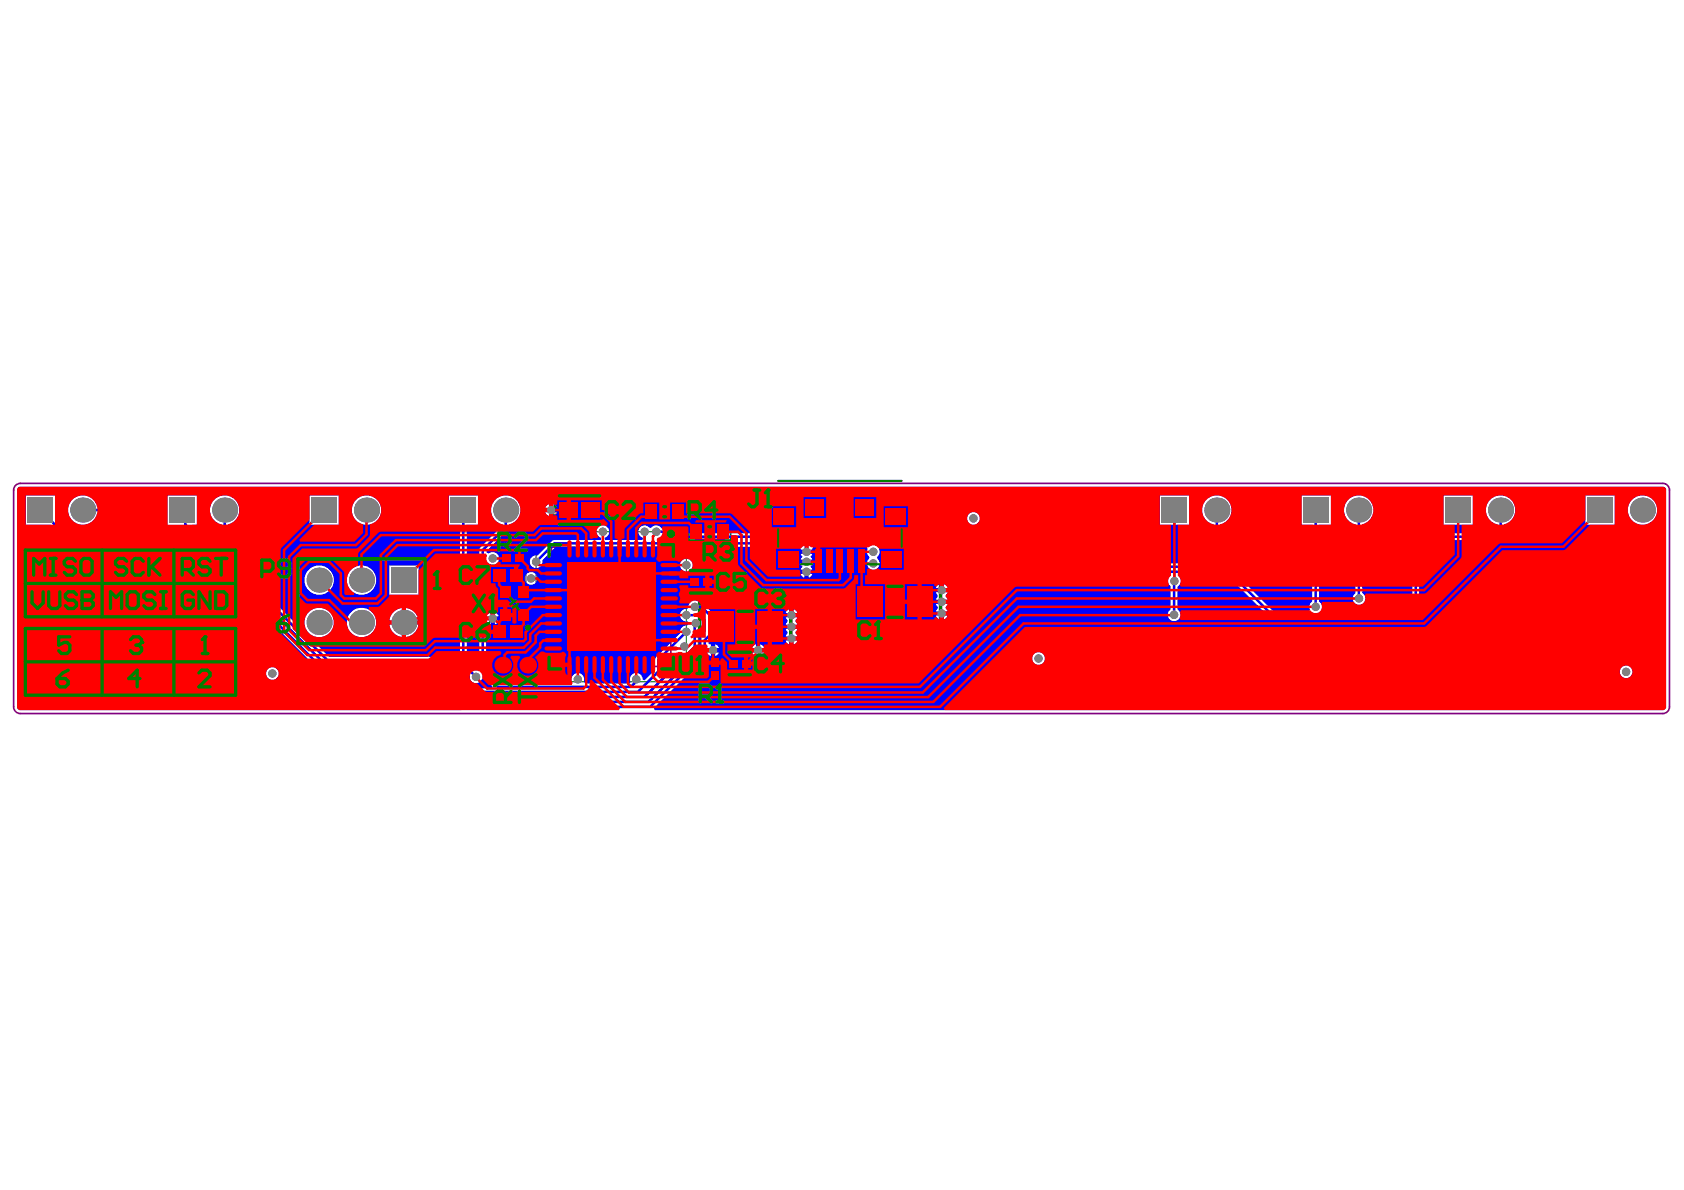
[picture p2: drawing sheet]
<svg xmlns="http://www.w3.org/2000/svg" width="297mm" height="210mm" viewBox="0 0 297 210" stroke-linecap="round" stroke-linejoin="round" font-family="sans-serif">
<path d="M100.7 90h3M102.2 88.5v2.9M122.2 102.6h2.9M123.6 101.1v3M129 117h3M130 110.6h2.9M130.5 115.6v2.9M131.4 109.1v2.9M156.4 106.2h2.9M157.9 104.7v2.9" fill="none" stroke="#000" stroke-width=".29"/>
<g fill="none" stroke="#008000" stroke-width=".29">
<path d="M89.7 98.5h1.6M90.5 97.7v1.6M113.6 88.8h7.3v2.9h-7.3zM115.9 90.3h2.7M117.2 88.9v2.7M121.5 92.3h7.4v3h-7.4zM123.9 93.8h2.6M125.2 92.5v2.6M88.7 101.4h1.6M88.7 111.4h1.7M89.5 100.6v1.7M89.6 110.6v1.7"/>
<path d="M106.3 107h3M107.8 105.6v2.9M125.3 118h1.6M126.1 117.2v1.6"/>
</g>
<path d="M86.3 99.7h6.5v3.5h-6.5zM88.3 99.7v-2.4h4.4v2.4M94.6 93.8h26.5v26.5h-26.5zM86.3 109.7h6.5v3.5h-6.5zM124.9 115.8h2.3v4.4h-2.3z" fill="none" stroke="#008000" stroke-width=".18"/>
<path d="M137.3 84.8h21.7" fill="none" stroke="#008000" stroke-width=".37"/>
<g fill="none" stroke="#800080" stroke-width=".29">
<path d="M89 97.7h3.1v1.6h-3.1zM97.3 96.5h21v21.1h-21zM114.7 88.9h5v2.7h-5zM122.7 92.5h5v2.6h-5zM88 100.6h3.1v1.7h-3.1zM88 110.6h3.1v1.7h-3.1zM125.3 116.4h1.6v3.1h-1.6z"/>
<circle cx="115.7" cy="99.2" r="1.47"/>
</g>
<path d="M97.9 87.9h8.6v4.1h-8.6zM121.5 101.5h4.3v2.2h-4.3zM123.4 106.4h16.1v8.4h-16.1zM128.3 115.9h4.4v2.2h-4.4zM149.8 101.9h16.1v8.5h-16.1z" fill="none" stroke="#800080" stroke-width=".59"/>
<g fill="#800080">
<path d="M130.6 116a.82 .82 0 0 1 .8-.3 .82 .82 0 0 1 .7 .6h-.3a.62 .62 0 0 0-.8-.3 .62 .62 0 0 0-.3 .8 .57 .57 0 0 0 .5 .6 .57 .57 0 0 0 .6-.5l.3 .1a.85 .85 0 0 1-.8 .6 .85 .85 0 0 1-.8-.7l-.1-.4z"/>
<path d="M131.5 109a.85 .85 0 0 1 1.5 .2h-.2a.64 .64 0 0 0-.9-.2 .64 .64 0 0 0-.2 .8 .57 .57 0 0 0 .5 .6 .57 .57 0 0 0 .6-.5l.2 .2a.89 .89 0 0 1-1.2 .4 .89 .89 0 0 1-.3-1.3z"/>
<path d="M133.3 108.9a.55 .55 0 0 1 .7-.2 .55 .55 0 0 1 .4 .5l-.2 .3a.61 .61 0 0 1 0 1.1 .61 .61 0 0 1-.9-.5h.2a.39 .39 0 0 0 .5 .3 .39 .39 0 0 0 .3-.5 .39 .39 0 0 0-.6-.2l.1-.2a.29 .29 0 0 0 .3-.3 .29 .29 0 0 0-.3-.3 .29 .29 0 0 0-.2 .3h-.3z"/>
<path d="M100.7 90.2l.3-.1a.9 .9 0 0 1 1.1 .3 .9 .9 0 0 1-.1 1.1 .74 .74 0 0 1-.8 .5 .74 .74 0 0 1-.6-.6h.2a.6 .6 0 0 0 .7 .3 .6 .6 0 0 0 .4-.7 .62 .62 0 0 0-.4-.7 .62 .62 0 0 0-.8 .4l-.2-.1z"/>
<path d="M99.1 90h1.3l-.1 .3-.3 .3a.86 .86 0 0 0-.6 1h.1a.33 .33 0 0 0 .4 .1 .33 .33 0 0 0 .2-.3h.2a.61 .61 0 0 1-1 .4 .61 .61 0 0 1 .2-1.1l.5-.4h-.9z"/>
<path d="M123.8 101.5a.85 .85 0 0 1 1.5 .3h-.3a.59 .59 0 0 0-.8-.3 .59 .59 0 0 0-.3 .9 .57 .57 0 0 0 .5 .6 .57 .57 0 0 0 .6-.5l.3 .2a.88 .88 0 0 1-1.1 .5 .88 .88 0 0 1-.6-1.1z"/>
<path d="M125.7 101.3h1v.2h-.8l-.1 .6a.61 .61 0 0 1 .9 .2 .61 .61 0 0 1-.3 .8 .61 .61 0 0 1-.8-.3l-.1-.1h.2a.4 .4 0 0 0 .6 .2 .4 .4 0 0 0 .1-.6l-.2-.2-.6 .2z"/>
<path d="M157.9 104.6a.86 .86 0 0 1 1.5 .2h-.2a.6 .6 0 0 0-.8-.3 .6 .6 0 0 0-.3 .8 .57 .57 0 0 0 .4 .6 .57 .57 0 0 0 .7-.4l.3 .1a.86 .86 0 0 1-.7 .6 .86 .86 0 0 1-.9-.5 1.12 1.12 0 0 1 0-1.1z"/>
<path d="M159.9 104.8l.4-.3 .1-.3h.2v2h-.3v-1.5l-.4 .3z"/>
<path d="M133 116.1l-.6 .8h.6zM133.1 115.7h.2v1.2h.3v.3h-.3v.4h-.3v-.4h-.8v-.3z"/>
</g>
<path d="M97.9 87.9h8.6v4.1h-8.6zM121.5 101.5h4.3v2.2h-4.3zM123.4 106.4h16.1v8.4h-16.1zM128.3 115.9h4.4v2.2h-4.4zM149.8 101.9h16.1v8.5h-16.1z" fill="none" stroke="#008000" stroke-width=".59"/>
<path d="M99.9 88.8h4.7v2.3h-4.7zM122.2 101.9h2.9v1.5h-2.9zM126.7 108.2h9.4v4.7h-9.4zM129 116.3h3v1.5h-3zM153.2 103.8h9.4v4.7h-9.4z" fill="none" stroke="#008080" stroke-width=".59"/>
<path d="M2.6 85.7l.6-.4h.4h289.7a1.18 1.18 0 0 1 1.2 1.1v38.3a1.18 1.18 0 0 1-1.2 1.2h-289.7a1.18 1.18 0 0 1-1.2-1.2v-38.3z" fill="none" stroke="#800080" stroke-width=".29"/>
<g fill="#c0c073">
<path d="M257.3 114.7l.3-.3 .4-.1 .5 .1 1.2 1.8 1.1 1.1 1.6 .9 1.7 .5 .4 .6-.1 .6-.5 .4-.8-.1-1.5-.5-1.7-1-1.4-1.3-.9-1.3-.4-.8z"/>
<path d="M252.8 109.4a14 14 0 0 1 28 0 14 14 0 0 1-28 0zM254.7 106.6l-.3 2.1 .1 2.6 .7 2.5 .9 2.1 1.5 1.9 2 1.7 2.2 1.3 2.3 .8 2 .2 2.5-.1 2.4-.6 2.2-1 2-1.4 1.6-1.8 1.4-2.4 .8-2.6 .2-1.7v-2.1l-1.6 .2-1.1 .6-.2 .3-.2 1-.5 1.1-.9 1.1-1.4 .7-1.6 .1-.8-.2-.7-.4-1.1-1-.4-.7-.4-1v-1.4l-.2-.8-.3-.7-.6-.5h-.7l-.5 .5-.3 .7-.3 1.5-.8 1.3-.9 .8-1.5 .5-1.5-.1-1.3-.6-1.1-1.2-.3-.7-.3-1.3-.3-.5-1-.6zM257.5 101.2l-1.3 1.7-1 2.1 .9 .1 1.1 .3 1.1 .6 .6 .8h1.6l.8-.9-.3-.6v-.4l.5-.7 .8-.1 .4 .1 .4 .5v.6l-.1 .4-.7 .5-.6-.1-.8 1.2-1.6 .1 .4 1.6 1 .9 .7 .3h.6l1.1-.5 .6-.8 .4-1.8 .7-1.3 1.1-.8 .6-.2h.7l1.1 .5 1 1.1 .6 1.5 .1 1.8 .5 1 1 .7 .4 .1 1.2-.1 .6-.4 .6-.6 .2-.7 .2-1.1 .8-1 1-.6 .8-.3 1.5-.2-.4-1.4h-4.1l-1.1-1.3h-1.4v-1.8h1.8v1.5l.9 1h3.7l-.6-1.2-1-1.5-1.5-1.6-.8-.7h-4.8l-.6 .6a.37 .37 0 0 0 .2 .6v.8l-.6 .6h-.8l-.6-.6-.1-.6 .2-.4 .5-.4h.6l1-1.1h4.1l-1.2-.7-2-.8-2-.4-2.2-.1-2.6 .5-1.4 .5-1.9 1 1.4 1.2h1.1v-.6h1.7v1.7h-1.7v-.6l-1.4 .1-1.3-1.2a.33 .33 0 0 0-.2-.2 .33 .33 0 0 0-.4 .2l-.7 .5z"/>
</g>
<path d="M3.4 86.2h14.9v7.5h-14.9zM28.4 86.2h15v7.5h-15zM53.4 86.2h15v7.5h-15zM78 86.2h14.9v7.5h-14.9zM203.4 86.2h15v7.5h-15zM228.4 86.2h15v7.5h-15zM253.5 86.2h14.9v7.5h-14.9zM278.5 86.2h14.9v7.5h-14.9z" fill="none" stroke="#c0c073" stroke-width=".59"/>
<g fill="#c0c073">
<path d="M251.1 116l1.1 .6v.9h.4v.9h-.4v2a1.52 1.52 0 0 1-.5 1.2h-1.5l.1-.9h.2a.47 .47 0 0 0 .5-.1 .47 .47 0 0 0 .1-.5v-1.7h-.8v-.9h.8z"/>
<path d="M243.9 117.8a1.61 1.61 0 0 1 2.4 .3v-.6h1.1v4.1h-1.1v-1.9a1.11 1.11 0 0 0-1.1-1.5 .8 .8 0 0 0-.4 1.1l-.1 2.3h-1.1v-3.1z"/>
<path d="M238.9 117.5h1.1l1 2.9 .9-2.9h1.1l-1.5 4.1a.86 .86 0 0 0 1.2 .7v.9h-.4a1.42 1.42 0 0 1-1.7-1z"/>
<path d="M233.1 116h1.6l2.3 2.4v-2.4h1.1v5.6h-1.1v-1.7l-.9-.9-1.6 2.6h-1.5l2.3-3.5z"/>
<path d="M224.4 117.5h1.1l.9 2.9 1-2.9h1.1l-1.5 4.1a.89 .89 0 0 0 1.2 .7v.9h-.5a1.31 1.31 0 0 1-1.6-1z"/>
<path d="M220.6 117.9a2.4 2.4 0 0 1 3 0 1.18 1.18 0 0 1 .2 1.3 1.18 1.18 0 0 1-1.1 .7l-1 .2a.42 .42 0 0 0-.4 .4 .42 .42 0 0 0 .5 .4 .83 .83 0 0 0 1.1-.7l1.2 .3a2.11 2.11 0 0 1-3 1 1.16 1.16 0 0 1-.9-1 1.16 1.16 0 0 1 .6-1.2l1.7-.5a.31 .31 0 0 0 .4-.3 .31 .31 0 0 0-.4-.3h-.8l-.3 .5-1.1-.2z"/>
<path d="M173.6 117.9a1.06 1.06 0 0 1 1.2-.2 1.06 1.06 0 0 1 .6 .9h-.4a.6 .6 0 0 0-.8-.7 .6 .6 0 0 0-.3 1l.3 .4 1 .9 .3 .6h-2.1v-.3h1.5l-1-1a1.21 1.21 0 0 1-.3-1.6z"/>
<path d="M168.6 118a1.16 1.16 0 0 1 1.8 .4v.2h-.3a.64 .64 0 0 0-1-.6 .64 .64 0 0 0 0 1.1l.8 .8a1.17 1.17 0 0 1 .6 .9h-2.1v-.3h1.6l-1.1-1a1.16 1.16 0 0 1-.3-1.5z"/>
<path d="M166.1 118.1a1.08 1.08 0 0 1 1.9 .3l-.5 .1a.54 .54 0 0 0-.4-.6 .54 .54 0 0 0-.6 .4 .54 .54 0 0 0 .3 .7h.3v.3a.65 .65 0 0 0-.8 .5 .65 .65 0 0 0 .6 .8 .65 .65 0 0 0 .7-.7l.4 .1a1.01 1.01 0 0 1-1.4 .8 1.01 1.01 0 0 1-.4-1.5l.3-.2a.87 .87 0 0 1-.4-1z"/>
<path d="M164.3 119.5h1.2v.4h-1.2z"/>
<path d="M160 117.6h.3l.3 .5 .6 .3v.4l-.8-.4v2.4h-.4z"/>
<path d="M157.9 119.5h1.2v.4h-1.2z"/>
<path d="M155.6 118a1.09 1.09 0 0 1 1.9 .4v.2h-.4a.61 .61 0 0 0-.9-.6 .61 .61 0 0 0 0 1.1l.8 .8a1.17 1.17 0 0 1 .6 .9h-2.1v-.3h1.5l-.9-1a1.09 1.09 0 0 1-.5-1.5z"/>
<path d="M153.5 117.6h.3l.3 .5 .6 .3v.4l-.7-.4v2.4h-.5z"/>
<path d="M168 114.4h.3l.7 1.9 .7-1.9h.4l-.9 2.3h-.4z"/>
<path d="M248.4 116v.9h1.2v-.9zM248.4 117.5v4.1h1.2v-4.1z"/>
<path d="M230.3 118.4a.82 .82 0 0 1 .9-.1 .82 .82 0 0 1 .4 .9h-1.6v-.4zM229.4 118.1l-.4 .9-.1 .9h2.7a.84 .84 0 0 1-.4 .8 .84 .84 0 0 1-.9 0l-.3-.4-1 .2a1.94 1.94 0 0 0 1.6 1.2 1.94 1.94 0 0 0 1.8-.9 2.45 2.45 0 0 0-.9-3.3 2.08 2.08 0 0 0-2.1 .6z"/>
<path d="M171.5 118.1a.65 .65 0 0 1 .7 0 .65 .65 0 0 1 .3 .6v.4a1.54 1.54 0 0 1-.3 1.4 .58 .58 0 0 1-.6 0 .58 .58 0 0 1-.3-.6v-1.1zM171.3 117.8l-.4 .8v.7a1.23 1.23 0 0 0 1.2 1.6 1.44 1.44 0 0 0 .9-1.5v-.4a1.76 1.76 0 0 0-.7-1.3l-.5-.1z"/>
<path d="M162.4 118.3a.6 .6 0 0 1 .7-.3 .6 .6 0 0 1 .5 .6v.5a1.62 1.62 0 0 1-.3 1.4 .67 .67 0 0 1-.9-.6l-.1-.8zM162.1 118.1l-.2 .6v.6a1.56 1.56 0 0 0 .7 1.5 .97 .97 0 0 0 1.3-.9l.1-.7a1.3 1.3 0 0 0-1.1-1.6l-.5 .2z"/>
<path d="M173.5 114l.3-.1h1.3v1h-1a.55 .55 0 0 1-.7-.2 .55 .55 0 0 1 .1-.7zM173.3 113.7a.82 .82 0 0 0-.3 .9 .82 .82 0 0 0 .7 .6l.2 .1-.4 .1-.8 1.3h.5l.4-.7a1.12 1.12 0 0 1 .9-.7h.6v1.4h.4v-3.2h-1.7z"/>
<path d="M170.9 114.8a.66 .66 0 0 1 .7-.1 .66 .66 0 0 1 .4 .7h-1.3zM170.5 114.8l-.2 .9h1.8a.73 .73 0 0 1-.5 .7 .73 .73 0 0 1-.7-.1l-.2-.3h-.3a1.11 1.11 0 0 0 1.4 .7 1.11 1.11 0 0 0 .6-1.6 1.08 1.08 0 0 0-1.9-.3z"/>
<path d="M165.2 113.9l.5 1.5h-1zM165 113.5l-1.4 3.2h.6l.3-1h1.4l.3 1h.4l-1.2-3.2z"/>
<path d="M162 114a.63 .63 0 0 1 .7-.1 .63 .63 0 0 1 .3 .7l.1 .7a1.11 1.11 0 0 1-.7 1.2 .85 .85 0 0 1-.6-1.1v-.4zM161.6 113.9l-.2 .7v.6a1.32 1.32 0 0 0 1 1.6 1.4 1.4 0 0 0 1.1-1.7 1.32 1.32 0 0 0-1.1-1.6l-.5 .2z"/>
</g>
<path d="M71.7 88.7l-.5-.5h-1l-.5 .5v.5M74.6 90.2h-1.4l-.5-.5v-1l.5-.5h1.4v2.9M219.9 88.5h2v1.5l-1-.5h-.5l-.5 .5v1l.5 .4h1l.5-.4M224.8 90.5h-1.5l-.5-.5v-1l.5-.5h1.5v2.9M244.9 90.5l.5-.5h1.5v1l-.5 .4h-1l-.5-.4zM244.9 88.5l1 .5 1 1M249.8 90.5h-1.4l-.5-.5v-1l.5-.5h1.4v2.9M271.9 88.5h-2v.5l2 2v.4M274.9 90.5h-1.5l-.5-.5v-1l.5-.5h1.5v2.9" fill="none" stroke="#c0c073" stroke-width=".59"/>
<circle cx="69.7" cy="89.2" r=".29" fill="#c0c073"/>
<path d="M19.9 91.4h1M20.4 88.5v2.9M23.8 90.5h-1.5l-.5-.5v-1l.5-.5h1.5v2.9M69.7 89.2l.5 .5M70.2 89.7h.5M70.2 89.7l-.5 .5v.5l.5 .4h1l.5-.4M94.5 90h1.9l-1.4-1.5v2.9M99.4 90.5h-1.5l-.5-.5v-1l.5-.5h1.5v2.9" fill="none" stroke="#c0c073" stroke-width=".59"/>
<circle cx="20.4" cy="88.5" r=".29" fill="#c0c073"/>
<path d="M20.4 88.5l.5 .5M46.7 88.7l-.5-.5h-1l-.5 .5v.5l2 1.9h-2M49.6 90.2h-1.5l-.4-.5v-1l.4-.5h1.5v2.9M288.4 96.7l-.5-.5v-.4l.5-.5h1l.5 .5v.4l-.5 .5M288.4 96.7l-.5 .5v.5l.5 .5h1l.5-.5v-.5l-.5-.5M288.4 96.7h1M292.8 97.2h-1.5l-.5-.5v-.9l.5-.5h1.5v2.9" fill="none" stroke="#c0c073" stroke-width=".59"/>
<g fill="#c0c073">
<path d="M203.1 115.3a1.58 1.58 0 0 1 1.8-.3 1.58 1.58 0 0 1 .9 1.5v.2a1.7 1.7 0 0 1-1.1 1.4 1.7 1.7 0 0 1-1.8-.4v-1.2h1.3v.4h-.9v.6l.3 .2a1.16 1.16 0 0 0 1.8-.9v-.1a1.13 1.13 0 0 0-.6-1.4 1.13 1.13 0 0 0-1.5 .4v.2l-.4-.1z"/>
<path d="M200.9 115l.3 .2v.6h.3v.3h-.3v1.4a.57 .57 0 0 1-.1 .6 .57 .57 0 0 1-.7 0v-.3a.3 .3 0 0 0 .5-.3v-1.4h-.5v-.3h.5z"/>
<path d="M197.5 114.9h.4v1.4h1.6v-1.4h.5v3.2h-.5v-1.5h-1.6v1.5h-.4z"/>
<path d="M195 115.8h.3v1.2a.62 .62 0 0 0 .3 .7 .62 .62 0 0 0 .8-.1l.1-1.8h.3v1.4a.8 .8 0 0 1-.5 1 .8 .8 0 0 1-1-.4v.3h-.3z"/>
<path d="M202.4 119.7h.4v1.3a.7 .7 0 0 0 1 .6l.1-.2v-1.7h.4v1.4a.75 .75 0 0 1-.3 .8 .75 .75 0 0 1-.8 0h-.2l-.2-.3v.4h-.4z"/>
<path d="M200.3 119.9a1 1 0 0 1 1.6 .2v.1a.9 .9 0 0 1-1 .8 .37 .37 0 0 0-.4 .5 .37 .37 0 0 0 .6 .2h.2l.3-.4h.4a1.03 1.03 0 0 1-1.7 .5 .67 .67 0 0 1-.1-.8 .67 .67 0 0 1 .7-.3l.1-.1a.34 .34 0 0 0 .4-.2 .34 .34 0 0 0-.1-.4h-.3a.38 .38 0 0 0-.4 .4l-.5-.1z"/>
<path d="M198.6 120.7h1.1v.3h-1.1z"/>
<path d="M196.3 119.7h.5l.9 1v-1.9h.4v3.2h-.4v-.9l-.3-.3-.7 1.2h-.5l.9-1.5z"/>
<path d="M191.8 119.9a.8 .8 0 0 1 1.4 .2 .76 .76 0 0 1 1.3-.1v-.3h.4v2.3h-.4v-1.2a.67 .67 0 0 0-.7-.8l-.3 .2v1.8h-.4v-1.3a.5 .5 0 0 0-.4-.7 .5 .5 0 0 0-.6 .5v1.5h-.4z"/>
<path d="M202.9 104.5h.5l.9 1.6 1-1.6h.5l-1.2 1.9v1.3h-.4v-1.3z"/>
<path d="M198.2 105.4h.4v1.3a.61 .61 0 0 0 .2 .6 .61 .61 0 0 0 .6 .1 .5 .5 0 0 0 .3-.7v-1.3h.3v1.5a.8 .8 0 0 1-.5 .9 .8 .8 0 0 1-.9-.4v.3h-.4z"/>
<path d="M195.3 104.5h2.4v.5h-1v2.7h-.4v-2.7h-1z"/>
<path d="M192.9 105.4h.5v1.3a.56 .56 0 0 0 .5 .7 .56 .56 0 0 0 .5-.7v-1.3h.5v1.5a.86 .86 0 0 1-.6 .9 .86 .86 0 0 1-1-.4v.3h-.4z"/>
<path d="M198.4 109.4h.4v1.3a.6 .6 0 0 0 .3 .6 .6 .6 0 0 0 .7-.1v-1.8h.5v1.4a.83 .83 0 0 1-.5 .9 .83 .83 0 0 1-1-.3l-.1 .3h-.3z"/>
<path d="M196.2 109.7a.98 .98 0 0 1 1.6 .1 .79 .79 0 0 1-.9 .9h-.1a.4 .4 0 0 0-.3 .3 .4 .4 0 0 0 0 .4h.6a.39 .39 0 0 0 .4-.4h.4a.96 .96 0 0 1-1 .8 .96 .96 0 0 1-.9-.8 .38 .38 0 0 1 .3-.5l.8-.2a.33 .33 0 0 0 .3-.5 .33 .33 0 0 0-.5-.1h-.2l-.2 .4-.4-.1z"/>
<path d="M193.7 109.4h.5l.9 1v-1.9h.4v3.2h-.4v-.9l-.3-.3-.7 1.2h-.5l1-1.4z"/>
<path d="M189.3 109.5a.79 .79 0 0 1 1.3 .3 .75 .75 0 0 1 .6-.5 .75 .75 0 0 1 .7 .4v-.3h.4v2.3h-.4v-1.2a.64 .64 0 0 0-.2-.6 .64 .64 0 0 0-.7-.1l-.1 1.9h-.3l-.1-1.4a.5 .5 0 0 0-.5-.6 .5 .5 0 0 0-.5 .6v1.4h-.4v-1.9z"/>
<path d="M201.9 114.9v.5h.4v-.5zM201.9 115.8v2.3h.4v-2.3z"/>
<path d="M192.9 116.3a.66 .66 0 0 1 .7-.2 .66 .66 0 0 1 .4 .7 .82 .82 0 0 1-.8 1 1.17 1.17 0 0 1-.3-1.5zM192.5 116.2l-.1 .3a1.11 1.11 0 0 0 1.1 1.6l.5-.3v.3h.4v-3.2h-.5v1.1a.87 .87 0 0 0-1.4 .2z"/>
<path d="M191.3 115.8v.5h.4v-.5zM191.3 117.7v.4h.4v-.4z"/>
<path d="M204.9 118.8v.5h.5v-.5zM204.9 119.7v2.5a.64 .64 0 0 0 .2 .6 .64 .64 0 0 0 .7 .1l-.1-.3a.32 .32 0 0 1-.3-.1 .32 .32 0 0 1 0-.3v-2.5z"/>
<path d="M195.5 118.8v.5h.4v-.5zM195.5 119.7v2.3h.4v-2.3z"/>
<path d="M201.1 106a.71 .71 0 0 1 .9-.2 .71 .71 0 0 1 .3 .8 .68 .68 0 0 1-.4 .8 .68 .68 0 0 1-.9-.3l-.1-.8zM200.7 105.8a1.44 1.44 0 0 0 .5 1.9 1.16 1.16 0 0 0 1.2-.2 1.16 1.16 0 0 0 .3-1.2 1.12 1.12 0 0 0-.9-.9 1.12 1.12 0 0 0-1.1 .4z"/>
<path d="M190.8 106a.68 .68 0 0 1 .9-.1 .68 .68 0 0 1 .3 .9 .62 .62 0 0 1-.7 .7 .62 .62 0 0 1-.5-.8zM190.5 105.9v.1a1.28 1.28 0 0 0 .7 1.8h.3l.5-.4v.3h.3v-3.2h-.3v1.2a.95 .95 0 0 0-1.5 .2z"/>
<path d="M188.5 105.9a.66 .66 0 0 1 .7-.1 .66 .66 0 0 1 .4 .6h-1.3zM188 105.9l-.1 .8h1.7a.65 .65 0 0 1-.5 .7 .65 .65 0 0 1-.8-.4l-.4 .1a1.11 1.11 0 0 0 1.4 .6 1.11 1.11 0 0 0 .7-1.4 1.05 1.05 0 0 0-.9-.9 1.05 1.05 0 0 0-1.1 .5z"/>
<path d="M186.8 105.4v.5h.5v-.5zM186.8 107.3v.4h.5v-.4z"/>
<path d="M202.1 109.2l-.2 .4a1.5 1.5 0 0 0 1.3 2.1h.2l.2-.4a.76 .76 0 0 0 .9 .4 .76 .76 0 0 0 .5-.8v-.2a1.29 1.29 0 0 0-1.4-1.3l-.4 .4-.1-.4h-.4l.3 1.6a.23 .23 0 0 1 0 .3 .23 .23 0 0 1-.3-.1 1.36 1.36 0 0 1-.4-1.7 1.36 1.36 0 0 1 1.5-.7h.1a1.86 1.86 0 0 1 1.2 3.1h-.2a2.34 2.34 0 0 1-2.8-.2h-.4a2.41 2.41 0 0 0 2.5 .9 1.99 1.99 0 0 0 1.2-3.2l-.2-.4a2.36 2.36 0 0 0-3.1 .2zM203.4 109.9a.6 .6 0 0 1 .7-.1 .6 .6 0 0 1 .4 .5 .69 .69 0 0 1 0 .7 .69 .69 0 0 1-.6 .4v-.1a1.07 1.07 0 0 1-.5-1.4z"/>
<path d="M200.9 108.5v.4h.3v-.4zM200.9 109.4v2.5a.62 .62 0 0 0 .1 .6 .62 .62 0 0 0 .7 .1l-.1-.3a.32 .32 0 0 1-.3-.1 .32 .32 0 0 1-.1-.3v-2.5z"/>
<path d="M192.9 108.5v.4h.3v-.4zM192.9 109.4v2.3h.3v-2.3z"/>
</g>
<path d="M3.3 86l290.1-.1a.56 .56 0 0 1 .5 .5v38.3a.56 .56 0 0 1-.5 .6h-177.9l-.2-.4 9.4-9.4 .7 .2v-2.1l-.4-.1-.1-.4 1.1-1.1v-3.4l-1.8-2-.7-.2a1.11 1.11 0 0 0-1.3-.4 1.11 1.11 0 0 0-.8 1.1l-.1 .2a1.22 1.22 0 0 0-1.2 1.8 1.16 1.16 0 0 0 1.2 .5l.2 .2v.2l-.3 .3a1.11 1.11 0 0 0-1.2 1.4l-4.3 4.2-.2 .5v1.8l-1.8 1.8-.4-.2a1.11 1.11 0 0 0-1.3-1.1 1.11 1.11 0 0 0-.8 1.6l-.2 .3h-7.8l-.2-.4a1.12 1.12 0 0 0-1.1-1.5 1.12 1.12 0 0 0-1 1.5l-.3 .4h-12.5l-2.4-2.3v-8.3l.4-.1 .4 .2v-2.1l-.4 .3-.4-.1v-8.8l.4-.1a1.12 1.12 0 0 0 1.6 0 1.12 1.12 0 0 0 .1-1.5 1.12 1.12 0 0 0-1.6-.2l-.4-.1v-.3l3.8-3.8 .2-.4v-.5a2.59 2.59 0 0 0 1.6-4 2.59 2.59 0 0 0-4.3-.1 2.59 2.59 0 0 0 1.3 4l.1 .4-3.8 3.8-.2 .4v21.1l-.3 .2h-.5l-1.4-1.4v-24.3h2v-5.2h-5.2v5.2h2v24.6l.2 .4 1.6 1.5a1.12 1.12 0 0 0 .7 1.4 1.12 1.12 0 0 0 1.4-.7l.4-.2 1.5 1.5-.2 .3h-3.4l-5.4-5.4-.4-.2h-19.5l-17.8-17.7v-5.6a2.59 2.59 0 0 0 1.6-4 2.59 2.59 0 0 0-4.3 0 2.59 2.59 0 0 0 1.5 4v5.1l-.3 .1-4.8-4.8 .1-.3h.7v-5.2h-5.1v5.1l-.4 .2-3.3-3.3h-8.8a2.59 2.59 0 0 0-4-1.6 2.59 2.59 0 0 0 0 4.3 2.59 2.59 0 0 0 4-1.5h8.3l2.9 2.8-.2 .4h-16.3l-2.1-2.1v-4.3h-5.2v5.2h4.3l2.5 2.3 20.6 .1 24.7 24.7h19.8l5.1 5.2-.1 .4h-77.9a.56 .56 0 0 1-.5-.6v-38.4zM97.6 88.9v.7h.7l-.5-.6zM96.3 89.3l-.1 .3h.6v-.7zM97.6 90.3v.7l.2-.1 .5-.6zM96.2 90.3l.4 .6 .2 .1v-.7zM287.1 90a2.6 2.6 0 0 0 5.2 0 2.6 2.6 0 0 0-5.2 0zM279.6 87.4v5.2h5.2v-5.2zM254.6 87.4v5.2h5.2v-5.2zM204.6 87.4v5.2h5.1v-5.2zM170.6 91.4a1.13 1.13 0 0 0 2.2 0 1.13 1.13 0 0 0-2.2 0zM62 90a2.65 2.65 0 0 0 5.3 0 2.65 2.65 0 0 0-5.3 0zM54.6 87.4v5.2h5.2v-5.2zM93.6 98.5a1.13 1.13 0 0 0 .8 1.7 1.13 1.13 0 0 0 1.3-1.4l2.4-2.3h43l.1 .5h2.1l.2-.5h9.3l.2 .3a1.28 1.28 0 0 0 .4 1.6 1.27 1.27 0 0 0 0 1.9 1.12 1.12 0 0 0 1.5-.2 1.12 1.12 0 0 0-.1-1.5l-.1-.2a1.5 1.5 0 0 0 .3-1.6l.2-.3h4.8l4.8 4.8 .4 .2h40.9l.2 .3a1.09 1.09 0 0 0 .2 1.6v4.1a1.13 1.13 0 0 0-.3 1.7 1.13 1.13 0 0 0 1.7 0 1.13 1.13 0 0 0-.2-1.7v-4a1.1 1.1 0 0 0 .4-1.7l.1-.3h8.3l7.5 7.4 .4 .2h23.3l.4-.2 2.2-2.2v-9.1l2.3-2.3 10.9-.1 1.7-1.7 .1-1a2.59 2.59 0 0 0 1.5-4 2.59 2.59 0 0 0-4.3 0 2.59 2.59 0 0 0 1.6 4v.5l-1.1 1.1h-10.6l-.5 .1-2.7 2.9-.1 9.1-1.7 1.7h-14.1l-.2-.4a1.08 1.08 0 0 0-.4-1.4v-13.5h2.1v-5.2h-5.2v5.2h1.9v13.5a1.09 1.09 0 0 0-.4 1.4l-.2 .4h-6.2l-7.5-7.5-.4-.2h-2.8l-.1-.3 1.2-1.2 .1-.4v-5.8a2.59 2.59 0 0 0 1.6-4 2.59 2.59 0 0 0-4.3 0 2.59 2.59 0 0 0 1.5 4v5.5l-1.3 1.4h-46.6l-5.2-5.2-.4-.1h-39.8l-.9-.9h-3.1a1.1 1.1 0 0 0-1.7-.2l-.3 .1a1.27 1.27 0 0 0-1.9 .1 1.12 1.12 0 0 0 .6 1.7l-.1 .3h-6.6l-.1-.3a1.12 1.12 0 0 0 .7-1.8 1.12 1.12 0 0 0-1.9 0 1.12 1.12 0 0 0 .7 1.8l-.1 .3-8.4 .1-2.8 2.7a1.12 1.12 0 0 0-1.2 .5zM141.2 97.7l.4 .5-.4 .5h2.1l-.3-.5 .3-.5zM114.7 99.5v.7h.6l-.4-.6zM113.3 99.9l-.1 .3h.7v-.7zM111.4 99.5v.7h.7l-.4-.6zM110.1 99.9l-.1 .3h.7v-.7zM108.2 99.5v.7h.7l-.5-.6zM106.9 99.9l-.1 .3h.6v-.7zM104.9 99.5v.7h.7l-.4-.6zM103.9 99.6l-.4 .6h.7v-.7zM101.7 99.5v.7h.7l-.4-.6zM100.4 99.9l-.1 .3h.7v-.7zM141.2 99.5l.4 .5-.4 .5h2.1l-.3-.5 .3-.5zM119.9 99.7a1.15 1.15 0 0 0 2.3 0 1.15 1.15 0 0 0-2.3 0zM114.7 100.9v.7l.5-.4 .1-.3zM113.2 100.9l.1 .3 .6 .4v-.7zM111.4 100.9v.7l.6-.4 .1-.3zM110 100.9l.1 .3 .6 .4v-.7zM108.2 100.9v.7l.6-.4 .1-.3zM106.8 100.9l.1 .3 .5 .4v-.7zM104.9 100.9v.7l.6-.4 .1-.3zM103.5 100.9l.1 .3 .6 .4v-.7zM101.7 100.9v.7l.6-.4 .1-.3zM100.3 100.9l.1 .3 .6 .4v-.7zM142.6 101.2v.7l.6-.4 .1-.3zM141.2 101.2l.4 .6 .3 .1v-.7zM92.5 102a1.15 1.15 0 0 0 2.3 0 1.15 1.15 0 0 0-2.3 0zM114.7 102.7v.7h.6l-.4-.5zM113.3 103.2l-.1 .2h.7v-.7zM111.4 102.7v.7h.7l-.4-.5zM110.1 103.2l-.1 .2h.7v-.7zM108.2 102.7v.7h.7l-.1-.2zM106.9 103.2l-.1 .2h.6v-.7zM104.9 102.7v.7h.7l-.1-.2zM103.6 103.2l-.1 .2h.7v-.7zM101.7 102.7v.7h.7l-.4-.5zM100.4 103.2l-.1 .2h.7v-.7zM166.5 103v.7h.7l-.1-.2zM165.2 103.5l-.1 .2h.6v-.7zM114.7 104.2v.6l.2-.1 .4-.5zM113.2 104.2l.5 .5 .2 .1v-.6zM111.4 104.2v.6l.3-.1 .4-.5zM110 104.2l.4 .5 .3 .1v-.6zM108.2 104.2v.6l.2-.1 .5-.5zM106.8 104.2l.4 .5 .2 .1v-.6zM104.9 104.2v.6l.3-.1 .4-.5zM103.5 104.2l.4 .5 .3 .1v-.6zM101.7 104.2v.6l.3-.1 .4-.5zM100.3 104.2l.4 .5 .3 .1v-.6zM68.7 99.7v5.2h5.1v-5.2zM61.2 102.3a2.6 2.6 0 0 0 5.2 0 2.6 2.6 0 0 0-5.2 0zM53.7 102.3a2.6 2.6 0 0 0 5.2 0 2.6 2.6 0 0 0-5.2 0zM165.1 104.5a.87 .87 0 0 1 .2 .9l-.2 .4h2.1a.87 .87 0 0 1-.3-.9l.3-.4zM114.7 106v.7h.6l-.4-.6zM113.3 106.4l-.1 .3h.7v-.7zM111.4 106v.7h.7l-.4-.6zM110.1 106.4l-.1 .3h.7v-.7zM108.2 106v.7h.7l-.1-.3zM106.9 106.4l-.1 .3h.6v-.7zM104.9 106v.7h.7l-.1-.3zM103.9 106.1l-.4 .6h.7v-.7zM101.7 106v.7h.7l-.4-.6zM100.4 106.4l-.1 .3h.7v-.7zM237.6 88.4a2.58 2.58 0 0 0 1.5 4.1v12.1a1.13 1.13 0 0 0-.2 1.7 1.13 1.13 0 0 0 1.7 0 1.13 1.13 0 0 0-.3-1.7v-12.1a2.6 2.6 0 0 0 1.5-4 2.6 2.6 0 0 0-4.2-.1zM165.1 106.5a.87 .87 0 0 1 .2 .9l-.2 .4h2.1a.87 .87 0 0 1-.3-.9l.3-.4zM114.7 107.4v.7l.2-.1 .4-.6zM113.2 107.4l.5 .6 .2 .1v-.7zM111.4 107.4v.7l.3-.1 .4-.6zM110 107.4l.4 .6 .3 .1v-.7zM108.2 107.4v.7l.2-.1 .5-.6zM106.8 107.4l.4 .6 .2 .1v-.7zM104.9 107.4v.7l.3-.1 .4-.6zM103.5 107.4l.4 .6 .3 .1v-.7zM101.7 107.4v.7l.3-.1 .4-.6zM100.3 107.4l.4 .6 .3 .1v-.7zM140 107.5v.6h.7l-.1-.2zM138.7 107.9l-.1 .2h.6v-.6zM87.3 108v.7h.7l-.5-.6zM166.5 108.6v.7l.2-.1 .5-.6zM165.1 108.6l.1 .2 .5 .5v-.7zM71.6 107.2v2.2h2.2a2.58 2.58 0 0 0-2.2-2.2zM69.2 108.2l-.5 1.2h2.2v-2.2l-1.2 .5zM114.7 109.2v.7h.6l-.4-.6zM113.3 109.6l-.1 .3h.7v-.7zM111.4 109.2v.7h.7l-.4-.6zM110.1 109.6l-.1 .3h.7v-.7zM108.2 109.2v.7h.7l-.5-.6zM106.9 109.6l-.1 .3h.6v-.7zM104.9 109.2v.7h.7l-.4-.6zM103.9 109.3l-.4 .6h.7v-.7zM101.7 109.2v.7h.7l-.4-.6zM100.4 109.6l-.1 .3h.7v-.7zM87.3 109.5v.6l.6-.4 .1-.2zM138.6 108.9a.87 .87 0 0 1 .2 .9l-.2 .4h2.1a.87 .87 0 0 1-.3-.9l.3-.4zM114.7 110.6v.7l.5-.4 .1-.3zM113.2 110.6l.1 .3 .6 .4v-.7zM111.4 110.6v.7l.6-.4 .1-.3zM110 110.6l.1 .3 .6 .4v-.7zM108.2 110.6v.7l.6-.4 .1-.3zM106.8 110.6l.1 .3 .5 .4v-.7zM104.9 110.6v.7l.6-.4 .1-.3zM103.5 110.6l.1 .3 .6 .4v-.7zM101.7 110.6v.7l.6-.4 .1-.3zM100.3 110.6l.1 .3 .6 .4v-.7zM138.6 110.9a.88 .88 0 0 1 .2 .9l-.2 .4h2.1a.87 .87 0 0 1-.3-.9l.3-.4zM71.6 110.2v2.2a2.58 2.58 0 0 0 2.2-2.2zM68.7 110.2a2.58 2.58 0 0 0 2.2 2.2v-2.2zM61.2 109.8a2.6 2.6 0 0 0 5.2 0 2.6 2.6 0 0 0-5.2 0zM53.7 109.8a2.6 2.6 0 0 0 5.2 0 2.6 2.6 0 0 0-5.2 0zM114.7 112.5v.6h.6l-.1-.2zM113.3 112.9l-.1 .2h.7v-.6zM111.4 112.5v.6h.7l-.1-.2zM110.1 112.9l-.1 .2h.7v-.6zM108.2 112.5v.6h.7l-.1-.2zM106.9 112.9l-.1 .2h.6v-.6zM104.9 112.5v.6h.7l-.1-.2zM103.6 112.9l-.1 .2h.7v-.6zM101.7 112.5v.6h.7l-.1-.2zM100.4 112.9l-.1 .2h.7v-.6zM140 113v.7l.2-.1 .5-.6zM138.6 113l.4 .6 .2 .1v-.7zM134.1 113.6v.7h.7l-.4-.6zM132.8 114.1l-.1 .2h.6v-.7zM126.1 113.6v.7h.7l-.1-.2zM114.7 113.9v.7l.2-.2 .4-.5zM113.2 113.9l.5 .5 .2 .2v-.7zM111.4 113.9v.7l.3-.2 .4-.5zM110 113.9l.4 .5 .3 .2v-.7zM108.2 113.9v.7l.2-.2 .5-.5zM106.8 113.9l.4 .5 .2 .2v-.7zM104.9 113.9v.7l.3-.2 .4-.5zM103.5 113.9l.4 .5 .3 .2v-.7zM101.7 113.9v.7l.3-.2 .4-.5zM100.3 113.9l.4 .5 .3 .2v-.7zM134.1 115.1v.6l.3-.1 .4-.5zM132.7 115.1l.1 .2 .5 .4v-.6zM126.1 115.1v.6l.6-.4 .1-.2zM182.1 116.2a1.13 1.13 0 0 0 2.2 0 1.13 1.13 0 0 0-2.2 0zM285.7 118.5a1.15 1.15 0 0 0 2.3 0 1.15 1.15 0 0 0-2.3 0zM46.9 118.8a1.15 1.15 0 0 0 2.3 0 1.15 1.15 0 0 0-2.3 0z" fill="#00f"/>
<path d="M7.1 90l4.4 4.4h20.6l24.8 24.7h19.7l5.6 5.6h32.5l9.6-9.6v-2.2l1.2-1.2v-2.9l-1.8-1.8h-1.1M14.6 90h11.1l3.5 3.5h3.2l24.8 24.7M214.6 90v8.3l-1.7 1.7h-47.1l-5.3-5.3h-40l-.9-.9h-3.8M264.1 90.6l.6-.6v3.3l-1.4 1.4h-10.9l-2.7 2.6v9.1l-2 2.1h-23.3l-7.6-7.6h-51.6l-5-5h-62.4l-3.2 3.2M85.1 118.5l2.7 2.7h23.5l.9-1.1v-.3M101.3 100.6v12.9M121.1 108.5h2.3l.9 .9v1.8l-.9 .9v2.7l-9 9h-31.9l-5.6-5.6M121.1 111.4l-4.9 5v2l-3.7 3.6h-29.4l-5.6-5.6M122.7 109.9l-.2 .2v4l-8.8 8.8h-30.9l-5.6-5.6" fill="none" stroke="#00f" stroke-width=".44"/>
<path d="M101.3 103.8h13M101.3 107h13M101.3 110.3h13M104.6 100.6v12.9M107.8 100.6v12.9M111.1 100.6v12.9M114.3 100.6h-13l13 12.9M114.3 100.6l-13 12.9h13M114.3 100.6v12.9" fill="none" stroke="#00f" stroke-width=".75"/>
<circle cx="24.5" cy="94.4" r=".22" fill="#00f"/>
<path d="M32.1 90l.6 .5v2.1l24.8 24.7h19.7M39.6 90v8.3l18.2 18.1h19.7M81.7 90v27.2l2.3 2.2M89.2 90v3l-4.1 4v21.5M232.2 90l-.1 .1v16.9M239.7 90v15.6M57.2 118.2h19.7M207.2 102.5l-.1 5.9" fill="none" stroke="#00f" stroke-width=".44"/>
<g fill="#808080">
<circle cx="154" cy="99.4" r=".74"/>
<circle cx="115.8" cy="93.8" r=".74"/>
<circle cx="125.8" cy="114.7" r=".74"/>
<circle cx="101.9" cy="119.8" r=".74"/>
<circle cx="120.7" cy="114" r=".74"/>
<circle cx="112.2" cy="119.8" r=".74"/>
<circle cx="93.7" cy="102" r=".74"/>
<circle cx="142.3" cy="100.9" r=".74"/>
<circle cx="113.7" cy="93.8" r=".74"/>
<circle cx="122.7" cy="109.9" r=".74"/>
<circle cx="122.6" cy="107" r=".74"/>
<circle cx="142.3" cy="99.1" r=".74"/>
<circle cx="154" cy="97.3" r=".74"/>
<circle cx="142.3" cy="97.3" r=".74"/>
<circle cx="171.7" cy="91.4" r=".74"/>
<circle cx="183.2" cy="116.2" r=".74"/>
<circle cx="48" cy="118.8" r=".74"/>
<circle cx="286.8" cy="118.5" r=".74"/>
<circle cx="207.1" cy="108.4" r=".74"/>
<circle cx="207.2" cy="102.5" r=".74"/>
<circle cx="239.7" cy="105.6" r=".74"/>
<circle cx="232.1" cy="107" r=".74"/>
<circle cx="139.6" cy="112.6" r=".74"/>
<circle cx="139.6" cy="110.6" r=".74"/>
<circle cx="139.6" cy="108.5" r=".74"/>
<circle cx="166.1" cy="104.1" r=".74"/>
<circle cx="166.1" cy="108.2" r=".74"/>
<circle cx="166.1" cy="106.2" r=".74"/>
<circle cx="94.6" cy="99.1" r=".74"/>
<circle cx="84" cy="119.4" r=".74"/>
<circle cx="133.7" cy="114.7" r=".74"/>
<circle cx="121.1" cy="108.5" r=".74"/>
<circle cx="121.1" cy="111.4" r=".74"/>
<circle cx="97.2" cy="90" r=".74"/>
<circle cx="106.3" cy="93.8" r=".74"/>
<circle cx="121.1" cy="99.7" r=".74"/>
<circle cx="86.9" cy="98.5" r=".74"/>
<circle cx="86.9" cy="109.1" r=".74"/>
<circle cx="101.3" cy="113.5" r=".74"/>
<circle cx="101.3" cy="110.3" r=".74"/>
<circle cx="101.3" cy="107" r=".74"/>
<circle cx="101.3" cy="103.8" r=".74"/>
<circle cx="101.3" cy="100.6" r=".74"/>
<circle cx="104.6" cy="113.5" r=".74"/>
<circle cx="104.6" cy="110.3" r=".74"/>
<circle cx="104.6" cy="107" r=".74"/>
<circle cx="104.6" cy="103.8" r=".74"/>
<circle cx="104.6" cy="100.6" r=".74"/>
<circle cx="107.8" cy="113.5" r=".74"/>
<circle cx="107.8" cy="110.3" r=".74"/>
<circle cx="107.8" cy="107" r=".74"/>
<circle cx="107.8" cy="103.8" r=".74"/>
<circle cx="107.8" cy="100.6" r=".74"/>
<circle cx="111.1" cy="113.5" r=".74"/>
<circle cx="111.1" cy="110.3" r=".74"/>
<circle cx="111.1" cy="107" r=".74"/>
<circle cx="111.1" cy="103.8" r=".74"/>
<circle cx="111.1" cy="100.6" r=".74"/>
<circle cx="114.3" cy="113.5" r=".74"/>
<circle cx="114.3" cy="110.3" r=".74"/>
<circle cx="114.3" cy="107" r=".74"/>
<circle cx="114.3" cy="103.8" r=".74"/>
<circle cx="114.3" cy="100.6" r=".74"/>
<circle cx="14.6" cy="90" r="2.21"/>
<circle cx="39.6" cy="90" r="2.21"/>
<circle cx="56.3" cy="109.8" r="2.21"/>
<circle cx="56.3" cy="102.3" r="2.21"/>
<circle cx="63.8" cy="102.3" r="2.21"/>
<circle cx="63.8" cy="109.8" r="2.21"/>
<circle cx="64.7" cy="90" r="2.21"/>
<circle cx="71.2" cy="109.8" r="2.21"/>
<circle cx="89.2" cy="90" r="2.21"/>
<circle cx="214.6" cy="90" r="2.21"/>
<circle cx="239.7" cy="90" r="2.21"/>
<circle cx="264.7" cy="90" r="2.21"/>
<circle cx="289.7" cy="90" r="2.21"/>
</g>
<g fill="#808080">
<path d="M4.9 87.8h4.4v4.4h-4.4z" fill-rule="evenodd"/>
<path d="M29.9 87.8h4.5v4.4h-4.5z" fill-rule="evenodd"/>
<path d="M55 87.8h4.4v4.4h-4.4z" fill-rule="evenodd"/>
<path d="M69 100.1h4.5v4.4h-4.5z" fill-rule="evenodd"/>
<path d="M79.5 87.8h4.4v4.4h-4.4z" fill-rule="evenodd"/>
<path d="M204.9 87.8h4.5v4.4h-4.5z" fill-rule="evenodd"/>
<path d="M230 87.8h4.4v4.4h-4.4z" fill-rule="evenodd"/>
<path d="M255 87.8h4.4v4.4h-4.4z" fill-rule="evenodd"/>
<path d="M280 87.8h4.4v4.4h-4.4z" fill-rule="evenodd"/>
</g>
<path d="M3.3 86l290.1-.1a.56 .56 0 0 1 .5 .5v38.4l-.5 .5h-126.8l-.1-.4 14.3-14.3 70.6-.1 13.6-13.5h11l4.5-4.4h4.3v-5.2h-5.2v4.3l-4.1 4.1-11 .1-13.6 13.5h-42.7l-.1-.4 .1-.3-.1-.7 .2-.4h22.8a1.12 1.12 0 0 0 1.5 .4 1.12 1.12 0 0 0 .5-1.5l.2-.3h5.5a1.12 1.12 0 0 0 1.5 .3 1.12 1.12 0 0 0 .4-1.4l.2-.4h10.3l.4-.2 6.2-6.2v-5.7h2v-5.2h-5.2v5.2h2v5.2l-5.7 5.7h-42.6l-.2-.4 .2-.4a1.11 1.11 0 0 0-.5-1.1v-9h1.9v-5.2h-5.1v5.2h1.9v9a1.13 1.13 0 0 0-.3 1.5l-.2 .4h-26.9l-17.1 17h-34.8l-.1-3.2h-2.1v2l-.3 .4h-8.4l-.5-.6 .1-.7v-2.3l-.2-.5 .2-.4 .5-.3 .5 .2h2.3l.9-.1a1.11 1.11 0 0 0 1.6-.3l.9-1h2.1l.1 .4-.1 .2h1.1v.8h-1.1l.3 .7v.7h2.1v-.3l.4-.1 .7 .7v1.3h3v-2.1h-2.1l-.8-.8v-1.5h1.4v-6.2h-5.2v5h-2.1l-.4 .1-.3-.3 .3-.2 .2-.8 .2-.2a1.16 1.16 0 0 0 1.4-1.1 1.16 1.16 0 0 0-1.3-1.2l-.3-.2 .1-.4a1.22 1.22 0 0 0 1.2-.5 1.22 1.22 0 0 0 0-1.3 1.13 1.13 0 0 0-1.9 0h-1.7l-.1-.3 .2-.5-.2-.6v-.4a.74 .74 0 0 0 0-1l.1-.4h1.5v.5h3v-2.2l-3 .1v.4h-1.5l-.1-.4 .1-.1h-1.9v-.7h1.9l.2-.3 .3 .1a1.13 1.13 0 0 0 1.6-.3 1.13 1.13 0 0 0-.3-1.6 1.13 1.13 0 0 0-1.6 .4l-.9-.2h-2.3l-.5 .2-.5-.2-.2-.4 .2-.5v-2.4l-.1-.3 .2-.4a1.11 1.11 0 0 0 .7-1.7l.2-.4h4.3l.2 .2v2.4h2.8v-3.2h-1.6l.2-.4h5.4l-.2 .4h-1.9v3.2h2.8v-1h1l.3 .2v5l4.2 4.2h14.3l.5-.2 1.3-1.3 .1-.2 .1-.7h.7v1.6h-.5v6.3h5.2v-6.3h-3.5v-1.6h.3v-1l.4-.2 .1 .1a1.08 1.08 0 0 0 1.4-.1l.3 .2v.1h4.3v-3.7h-4.3l-.2-.2a1.06 1.06 0 0 0-1.6-.1l-8.6 .1v2.4h-.8v-2.4l-.9-.1-.4-.2v1h-.7v-1l-.7 .5h-4.3v3.7h3.9l.3 .1 .2 .7-.2 .4h-5.7l-3.1-3.2-.1-4.6-3.3-3.3-7.9-.1v-1.9h-2.8v3h-1.9v-3h-2.8v1.9l-.8 .2-2.4 2.4-.1 .4v1.4l-.4 .2-.1-.1v1.8h-.8v-1.8l-.1 .1-.4-.2v-3.1l-1.6-1.7-.7-.1v-1.7h-5.4v3.4h5.4l.4-.2 .7 .8v.3l-.4 .2a1.11 1.11 0 0 0-1.4 .3 1.11 1.11 0 0 0 .2 1.5v.2l-.4 .1h-.3l-.5 .2-.4-.2v-1l-1.1-1.1-.4-.2h-7.1l-.4 .2-1 1h-26.8l-.4 .2-3.6 3.6v2.2a2.57 2.57 0 0 0-2 2.2 2.57 2.57 0 0 0 1.3 2.6l-.1 .4h-1.4l-.3-.3v-3.8l-2.4-2.4h-4l-1.8 1.8-.1 4.4 .2 .4 1.4 1.3 3.8 .1 3.4 3.3v.3a2.6 2.6 0 0 0 4 1.9 2.6 2.6 0 0 0-.1-4.4v-.5h1.5l.4-.2 1.5-1.5 .2-.5h5.1v-4.3l3-3h8.9l.2 .4a1.12 1.12 0 0 0 .5 1.5 1.12 1.12 0 0 0 1.5-.4h.4v.4h3.3l.1 .1-.2 .4h-.1v1.4h-.7v-1.4h-4.1v2.9h.8a.92 .92 0 0 0 .5 1v1.9h1.6l1 .9h.6v3.2l-.3 .1-.4-.1v-1h-1.3v-.4h-.4v-1.4h-.8v.8l-.4 .2-.2-.1v1.1h-.4v.4h-1l.4 .5 .3 .2v.9h1.5v.7h-1.5v.7h-9.9l-.4 .2-1.4 1.4h-20.1l-3.2-3.2v-12.4l1.7-1.7 9.7-.1 2.2-2.2 .1-2a2.59 2.59 0 0 0 1.5-4 2.59 2.59 0 0 0-4.3 0 2.59 2.59 0 0 0 1.5 4v1.5l-1.5 1.5-9.5 .1-.2-.4 2.6-2.6h4.4v-5.2h-5.2v4.3l-5.1 5.1v14.9l4.3 4.3 .4 .2h21.2l.5-.2 1.1-1.2h11.3l.1 .4-.1 .3-.7 .3a1.87 1.87 0 0 0-.5 2.6 1.87 1.87 0 0 0 2.7 .4 1.87 1.87 0 0 0 .2-2.7l.2-.4h1.4l.2 .4-.3 .2a1.87 1.87 0 0 0 .4 2.5 1.87 1.87 0 0 0 2.6-.2 1.87 1.87 0 0 0-.1-2.6l1-1.1h.5l.5 .2h2.4l.5-.2 .3 .2 .3 .5-.2 .5v.8h.8v.4h.3v2.8l.2 .4-.2 .3h-14.6l-1.2-1.1a1.12 1.12 0 0 0-.9-1.4 1.12 1.12 0 0 0-1.3 1.1 1.12 1.12 0 0 0 1.3 1.1l1.4 1.4 .4 .2h17a1.44 1.44 0 0 0 1.1-1.1v-1l.4-.1 4.9 5-.1 .4h-105.7a.56 .56 0 0 1-.5-.6v-38.4zM97.6 88.9v2.1l.3-.2 .4 .2v.7h1.7v-3.4h-1.7v.6l-.4 .2zM96.3 89.3l-.1 .3h.6v-.7zM96.2 90.3l.4 .6 .2 .1v-.7zM150.6 87.7v3.7h4v-3.7zM141.7 87.7v3.7h4v-3.7zM287.1 90a2.6 2.6 0 0 0 5.2 0 2.6 2.6 0 0 0-5.2 0zM262.1 90a2.6 2.6 0 0 0 5.2 0 2.6 2.6 0 0 0-5.2 0zM237.1 90a2.6 2.6 0 0 0 5.2 0 2.6 2.6 0 0 0-5.2 0zM229.6 87.4v5.2h5.2v-5.2zM212 90a2.6 2.6 0 0 0 5.2 0 2.6 2.6 0 0 0-5.2 0zM170.6 91.4a1.13 1.13 0 0 0 2.2 0 1.13 1.13 0 0 0-2.2 0zM86.6 90a2.6 2.6 0 0 0 5.2 0 2.6 2.6 0 0 0-5.2 0zM79.1 87.4v5.2h5.2v-5.2zM37 90a2.6 2.6 0 0 0 5.2 0 2.6 2.6 0 0 0-5.2 0zM29.6 87.4v5.2h5.1v-5.2zM12 90a2.6 2.6 0 0 0 5.2 0 2.6 2.6 0 0 0-5.2 0zM4.5 87.4v5.2h5.2v-5.2zM155.9 89.3v3.7h4.3v-3.7zM136.1 89.3v3.7h4.3v-3.7zM125.1 101.5v.7h.8v-.7zM125.1 103v.7h.8v-.7zM166.5 103v.7h.7l-.1-.2zM159.6 103v2.8h2.2v-2.8zM89.5 107.1v1h.9v-1zM140 107.5v.6h.7l-.1-.2zM86.3 108.1l-.4 .6h.6v-.7zM166.5 108.6v.7l.2-.1 .5-.6zM162.6 103v6.3h2.2v-.4h.4l.5 .4v-1.1h.4v-.4h1.1a.87 .87 0 0 1-.3-.9l.3-.4h-1.1v-.7h1.1a.87 .87 0 0 1-.3-.9l.3-.4h-1.1v-.4h-.4v-1.1l-.5 .4h-.4v-.4zM159.6 106.5v2.8h2.2v-2.8zM71.6 107.2v2.2h2.2a2.58 2.58 0 0 0-2.2-2.2zM69.2 108.2l-.5 1.2h2.2v-2.2l-1.2 .5zM133.2 107.5v2.7h2.2v-2.7zM71.6 110.2v2.2a2.58 2.58 0 0 0 2.2-2.2zM68.7 110.2a2.58 2.58 0 0 0 2.2 2.2v-2.2zM53.7 109.8a2.6 2.6 0 0 0 5.2 0 2.6 2.6 0 0 0-5.2 0zM140 113v.7l.2-.1 .5-.6zM136.2 107.5v6.2h2.2v-.2l.4-.2 .4 .4v-1.1h.4v-.4h1.1a.87 .87 0 0 1-.3-.9l.3-.4h-1.1v-.7h1.1a.87 .87 0 0 1-.3-.9l.3-.4h-1.1v-.4h-.4v-1l-.4 .3-.4-.1v-.2zM133.2 110.9v2.8l-.5 .6h2.1l-.1-.3 .1-.3h.6v-2.8zM134.1 115.1v.6l.3-.1 .4-.5zM132.7 115.1l.1 .2 .5 .4v-.6zM132 116v.7h.7v-.7zM182.1 116.2a1.13 1.13 0 0 0 2.2 0 1.13 1.13 0 0 0-2.2 0zM132 117.4v.7h.7v-.7zM99.7 117.6l.1 1.1 .3 .4v-1.5zM285.7 118.5a1.15 1.15 0 0 0 2.3 0 1.15 1.15 0 0 0-2.3 0zM46.9 118.8a1.15 1.15 0 0 0 2.3 0 1.15 1.15 0 0 0-2.3 0z" fill="#f00"/>
<g fill="none" stroke="#f00" stroke-width=".44">
<path d="M70.1 96.1h30.2l.2 .2v.5M91.7 98.5l1.4 1.4v.4l.3 .3h1.5l.5 .5h2.2M101.7 94.1h-6l-1.2 1.2h-24.7M103.4 94.1l-.9-.9h-7.1l-1.1 1.2h-27.1M112.2 93.2l1-1h8.3l1.3 1.4M115.8 93.8v.2l-.6 .6v2.2M130.8 99.4l3.8 3.8h14.1l1.4-1.3M131.7 98.8l3.5 3.5h12.7l.2-.2v-3.1M152 99l.3 .4h1.7M93.7 102h1.1l.6 .6h2.2M94.5 112.1v1.2l-1.8 1.8h-3.2l-.5 .4v1.5l-.3 .3M95.4 110l-1.9 1.9v1.2l-1.1 1.1h-15.6"/>
<path d="M95.7 108.5l-3 3v1.3l-.3 .3h-15.7l-1.6 1.6M97.6 112.9l-1.8 .1-.5 .5v.7l-2.2 2.2M101.9 117.3v2.5M103.4 117.3v3.7l-.5 .4h-17l-1.9-1.9M104.9 117.3v2.3l5.1 5.1h55.8M106.3 117.3v2.6l4 3.9h54.3M112.2 117.3v2.5M118 114.4h3.1M120.7 114v.4M125.8 114.7v1.9l.3 .3M127.1 111.1v-.5l.6 .6v4.2l1.6 1.6M142.3 100.9h1.7"/>
<path d="M179.4 104.1l-17.1 17.1h-51l-.5-.6v-3.3M179.4 105.6l-16.6 16.5h-51.9l-1.6-1.6v-3.2M179.7 107l-16 16h-53.1l-2.8-2.8v-2.9"/>
</g>
<circle cx="113.7" cy="96.8" r=".22" fill="#f00"/>
<g fill="none" stroke="#f00" stroke-width=".44">
<path d="M57.2 90l-7.1 7v14.4l4.1 4.2h21.2l1.4-1.4M64.7 90v4.3l-1.9 1.8h-9.7l-2.1 2.1v13l3.5 3.5h20.6M67.2 94.4l-3.4 3.4v4.5M69.8 95.3l-2.6 2.6v6.8l-.9 .9h-5.6l-.6-.6v-3.9l-2-2h-3.6l-1.4 1.5v4.1l1.1 1.2h3.9l3.9 3.9h1.8M70.1 96.1l-2 2.1v6.8l-1.5 1.4h-6.2l-4.1-4.1M91.3 97h-14.8l-5.3 5.3M94.6 99.1l.6 .6h2.4M112.2 93.2v3.6M113.7 93.8v3M114.9 90.3l-.8 .8h-1l-2.3 2.4v3.3M119.6 90.3l.8 .8h8.3l3 3v4.7M127.5 93.8h2.7l.6 .6v5"/>
<path d="M142.3 97.3h1.7l.3 .4v2.8l-.3 .4M144.3 99l-2 .1M150.1 99v2.9M154 97.3h-1.7l-.3 .4v6.9l1.5 1.6M207.2 90v12.5M257.2 90v8.1l-6 6h-71.8M282.2 90l-6.4 6.4h-11.1l-13.5 13.6h-70.7l-14.7 14.7M84 119.4v.1M86.9 109.1h-14.9l-.8 .7M114.3 112.9h3.7M114.3 101.1h3.7M118 107h.1"/>
<path d="M118 108.5h3.1M118 111.4h3.1M118.1 107h4.5M118.1 110h-.1M122.6 107h.1M122.7 109.9l-4.6 .1M127.1 111.1l-2 2h-2.7l-1.3 1.3M129.3 117h.1M139.6 108.5h-1.8l-2 2v.1l2 2h1.8M139.6 110.6h-3.8l-2 2v2l-.2 .2v.3l-2 1.9M162.2 106.2h3.9M166.1 104.1h-1.9l-2 2v.1l2 2h1.9"/>
<path d="M179.4 105.6h60.3M179.7 107h52.4M207.1 108.4l-27.2 .1-15.3 15.3"/>
</g>
<circle cx="121.1" cy="111.4" r=".22" fill="#f00"/>
<path d="M97.2 90h3.1M101.7 94.1l.2 .2v2.5M103.4 94.1v2.7M104 90.6h2.3l1.5 1.4v4.8M106.3 93.8v3M122.8 93.6v.2M115.2 117.3v2.1l.9 .9h8.9l1.1-1.2M118 102.6h4.5" fill="none" stroke="#f00" stroke-width=".44"/>
<circle cx="106.3" cy="96.8" r=".22" fill="#f00"/>
<path d="M118 99.7h3.1" fill="none" stroke="#f00" stroke-width=".44"/>
<circle cx="101.9" cy="117.3" r=".22" fill="#f00"/>
<g fill="none" stroke="#f00" stroke-width=".44">
<path d="M86.9 98.5h2.5M91.3 97l.3 .3 .1 1.2M109.3 96.8v8.8l-1.5 1.4M86.9 109.1h.2l.6 .6h.4M88 101.4v1.8l1.1 1v.3l1.6 1.6h2.9l.6-.5h3.4M88.1 109.7v1.7M88.4 103.6h.1M89.1 108.5v.2l-1 1M91 101.4l1.4 1.4v1.6l.3-.3h8.3l.3-.3M93.1 116.4v.9M95.4 110h2.2M95.7 108.5h1.9"/>
<path d="M97.6 111.4h-2.4l-.7 .7M97.6 107h-3.9l-1.3 1.4v1.8l-1.3 1.2M101.3 113.5l-.8 .9v2.9"/>
</g>
<g fill="#808080">
<circle cx="154" cy="99.4" r=".74"/>
<circle cx="115.8" cy="93.8" r=".74"/>
<circle cx="125.8" cy="114.7" r=".74"/>
<circle cx="101.9" cy="119.8" r=".74"/>
<circle cx="120.7" cy="114" r=".74"/>
<circle cx="112.2" cy="119.8" r=".74"/>
<circle cx="93.7" cy="102" r=".74"/>
<circle cx="142.3" cy="100.9" r=".74"/>
<circle cx="113.7" cy="93.8" r=".74"/>
<circle cx="122.7" cy="109.9" r=".74"/>
<circle cx="122.6" cy="107" r=".74"/>
<circle cx="142.3" cy="99.1" r=".74"/>
<circle cx="154" cy="97.3" r=".74"/>
<circle cx="142.3" cy="97.3" r=".74"/>
<circle cx="171.7" cy="91.4" r=".74"/>
<circle cx="183.2" cy="116.2" r=".74"/>
<circle cx="48" cy="118.8" r=".74"/>
<circle cx="286.8" cy="118.5" r=".74"/>
<circle cx="207.1" cy="108.4" r=".74"/>
<circle cx="207.2" cy="102.5" r=".74"/>
<circle cx="239.7" cy="105.6" r=".74"/>
<circle cx="232.1" cy="107" r=".74"/>
<circle cx="139.6" cy="112.6" r=".74"/>
<circle cx="139.6" cy="110.6" r=".74"/>
<circle cx="139.6" cy="108.5" r=".74"/>
<circle cx="166.1" cy="104.1" r=".74"/>
<circle cx="166.1" cy="108.2" r=".74"/>
<circle cx="166.1" cy="106.2" r=".74"/>
<circle cx="94.6" cy="99.1" r=".74"/>
<circle cx="84" cy="119.4" r=".74"/>
<circle cx="133.7" cy="114.7" r=".74"/>
<circle cx="121.1" cy="108.5" r=".74"/>
<circle cx="121.1" cy="111.4" r=".74"/>
<circle cx="97.2" cy="90" r=".74"/>
<circle cx="106.3" cy="93.8" r=".74"/>
<circle cx="121.1" cy="99.7" r=".74"/>
<circle cx="86.9" cy="98.5" r=".74"/>
<circle cx="86.9" cy="109.1" r=".74"/>
<circle cx="101.3" cy="113.5" r=".74"/>
<circle cx="101.3" cy="110.3" r=".74"/>
<circle cx="101.3" cy="107" r=".74"/>
<circle cx="101.3" cy="103.8" r=".74"/>
<circle cx="101.3" cy="100.6" r=".74"/>
<circle cx="104.6" cy="113.5" r=".74"/>
<circle cx="104.6" cy="110.3" r=".74"/>
<circle cx="104.6" cy="107" r=".74"/>
<circle cx="104.6" cy="103.8" r=".74"/>
<circle cx="104.6" cy="100.6" r=".74"/>
<circle cx="107.8" cy="113.5" r=".74"/>
<circle cx="107.8" cy="110.3" r=".74"/>
<circle cx="107.8" cy="107" r=".74"/>
<circle cx="107.8" cy="103.8" r=".74"/>
<circle cx="107.8" cy="100.6" r=".74"/>
<circle cx="111.1" cy="113.5" r=".74"/>
<circle cx="111.1" cy="110.3" r=".74"/>
<circle cx="111.1" cy="107" r=".74"/>
<circle cx="111.1" cy="103.8" r=".74"/>
<circle cx="111.1" cy="100.6" r=".74"/>
<circle cx="114.3" cy="113.5" r=".74"/>
<circle cx="114.3" cy="110.3" r=".74"/>
<circle cx="114.3" cy="107" r=".74"/>
<circle cx="114.3" cy="103.8" r=".74"/>
<circle cx="114.3" cy="100.6" r=".74"/>
<circle cx="14.6" cy="90" r="2.21"/>
<circle cx="39.6" cy="90" r="2.21"/>
<circle cx="56.3" cy="109.8" r="2.21"/>
<circle cx="56.3" cy="102.3" r="2.21"/>
<circle cx="63.8" cy="102.3" r="2.21"/>
<circle cx="63.8" cy="109.8" r="2.21"/>
<circle cx="64.7" cy="90" r="2.21"/>
<circle cx="71.2" cy="109.8" r="2.21"/>
<circle cx="89.2" cy="90" r="2.21"/>
<circle cx="214.6" cy="90" r="2.21"/>
<circle cx="239.7" cy="90" r="2.21"/>
<circle cx="264.7" cy="90" r="2.21"/>
<circle cx="289.7" cy="90" r="2.21"/>
</g>
<g fill="#808080">
<path d="M4.9 87.8h4.4v4.4h-4.4z" fill-rule="evenodd"/>
<path d="M29.9 87.8h4.5v4.4h-4.5z" fill-rule="evenodd"/>
<path d="M55 87.8h4.4v4.4h-4.4z" fill-rule="evenodd"/>
<path d="M69 100.1h4.5v4.4h-4.5z" fill-rule="evenodd"/>
<path d="M79.5 87.8h4.4v4.4h-4.4z" fill-rule="evenodd"/>
<path d="M204.9 87.8h4.5v4.4h-4.5z" fill-rule="evenodd"/>
<path d="M230 87.8h4.4v4.4h-4.4z" fill-rule="evenodd"/>
<path d="M255 87.8h4.4v4.4h-4.4z" fill-rule="evenodd"/>
<path d="M280 87.8h4.4v4.4h-4.4z" fill-rule="evenodd"/>
</g>
<g fill="#f00">
<path d="M128.6 116.3h1.5v1.4h-1.5z" fill-rule="evenodd"/>
<path d="M130.8 116.3h1.6v1.4h-1.6z" fill-rule="evenodd"/>
<path d="M124.9 107.8h4.4v5.5h-4.4z" fill-rule="evenodd"/>
<path d="M133.6 107.8h4.4v5.5h-4.4z" fill-rule="evenodd"/>
<path d="M113.8 89h2.1v2.5h-2.1z" fill-rule="evenodd"/>
<path d="M118.6 89h2v2.5h-2z" fill-rule="evenodd"/>
<path d="M125.4 118.4h1.3v1.4h-1.3z" fill-rule="evenodd"/>
<path d="M125.4 116.2h1.3v1.4h-1.3z" fill-rule="evenodd"/>
<path d="M121.8 92.5h2.1v2.5h-2.1z" fill-rule="evenodd"/>
<path d="M126.5 92.5h2.1v2.5h-2.1z" fill-rule="evenodd"/>
<path d="M102.4 88.6h3.4v2.7h-3.4z" fill-rule="evenodd"/>
<path d="M98.7 88.6h3.3v2.7h-3.3z" fill-rule="evenodd"/>
<path d="M90.9 97.8h1.5v1.4h-1.5z" fill-rule="evenodd"/>
<path d="M88.7 97.8h1.4v1.4h-1.4z" fill-rule="evenodd"/>
<path d="M87 110.4h2.1v2.1h-2.1z" fill-rule="evenodd"/>
<path d="M90 110.4h2.1v2.1h-2.1z" fill-rule="evenodd"/>
<path d="M90 100.4h2.1v2.1h-2.1z" fill-rule="evenodd"/>
<path d="M87 100.4h2.1v2.1h-2.1z" fill-rule="evenodd"/>
<path d="M121.8 101.9h1.5v1.4h-1.5z" fill-rule="evenodd"/>
<path d="M124 101.9h1.5v1.4h-1.5z" fill-rule="evenodd"/>
<path d="M151.3 103.4h4.4v5.5h-4.4z" fill-rule="evenodd"/>
<path d="M160 103.4h4.4v5.5h-4.4z" fill-rule="evenodd"/>
<path d="M88.2 107.5h1.8v2h-1.8z" fill-rule="evenodd"/>
<path d="M91.5 107.5h1.7v2h-1.7z" fill-rule="evenodd"/>
<path d="M91.5 103.4h1.7v2h-1.7z" fill-rule="evenodd"/>
<path d="M88.2 103.4h1.8v2h-1.8z" fill-rule="evenodd"/>
<path d="M100 99.2h15.6v15.6h-15.6z" fill-rule="evenodd"/>
</g>
<g fill="#f00">
<circle cx="88.7" cy="117.3" r="1.47"/>
<circle cx="93.1" cy="117.3" r="1.47"/>
</g>
<g fill="none" stroke="#f00" stroke-width=".74">
<path d="M96.4 99.7h2.4M100.5 95.6v2.4M101.9 95.6v2.4M103.4 95.6v2.4M104.9 95.6v2.4M106.3 95.6v2.4M107.8 95.6v2.4M109.3 95.6v2.4M110.8 95.6v2.4M112.2 95.6v2.4M113.7 95.6v2.4M115.2 95.6v2.4"/>
<path d="M116.9 99.7h2.3M96.4 101.1h2.4M96.4 102.6h2.4M96.4 104.1h2.4M96.4 105.6h2.4M96.4 107h2.4M96.4 108.5h2.4M96.4 110h2.4M96.4 111.4h2.4M96.4 112.9h2.4M96.4 114.4h2.4M100.5 116.1v2.3"/>
<path d="M101.9 116.1v2.3M103.4 116.1v2.3M104.9 116.1v2.3M106.3 116.1v2.3M107.8 116.1v2.3M109.3 116.1v2.3M110.8 116.1v2.3M112.2 116.1v2.3M113.7 116.1v2.3M115.2 116.1v2.3M116.9 101.1h2.3M116.9 102.6h2.3"/>
<path d="M116.9 104.1h2.3M116.9 105.6h2.3M116.9 107h2.3M116.9 108.5h2.3M116.9 110h2.3M116.9 111.4h2.3M116.9 112.9h2.3M116.9 114.4h2.3"/>
</g>
<g fill="#f00">
<path d="M143.7 97h1.2v4.1h-1.2z" fill-rule="evenodd"/>
<path d="M151.4 97h1.2v4.1h-1.2z" fill-rule="evenodd"/>
<path d="M149.5 97h1.2v4.1h-1.2z" fill-rule="evenodd"/>
<path d="M145.6 97h1.2v4.1h-1.2z" fill-rule="evenodd"/>
<path d="M147.6 97h1.1v4.1h-1.1z" fill-rule="evenodd"/>
<path d="M156.2 89.7h3.6v2.9h-3.6z" fill-rule="evenodd"/>
<path d="M136.5 89.7h3.6v2.9h-3.6z" fill-rule="evenodd"/>
<path d="M150.9 88.1h3.3v2.9h-3.3z" fill-rule="evenodd"/>
<path d="M142.1 88.1h3.3v2.9h-3.3z" fill-rule="evenodd"/>
<path d="M137.3 97.2h3.5v2.9h-3.5z" fill-rule="evenodd"/>
<path d="M155.5 97.2h3.5v2.9h-3.5z" fill-rule="evenodd"/>
</g>
<g fill="none" stroke="#008000" stroke-width=".59">
<path d="M4.5 97h37.1v11.8h-37.1zM18 97v11.8M30.7 97v11.8M52.5 98.6h22.5v14.9h-22.5zM98.7 87.5h7.1M98.7 92.5h7.1M98.9 96.1h-2.1v2M116.7 96.1h2.1v2M117.1 89.4h.3M117.1 91.1h.3M125 92.9h.3M125 94.7h.3"/>
<path d="M4.5 116.7h36.8M4.5 110.9h37.1v11.7h-37.1zM4.5 102.9h36.8M18 110.9v11.7M30.7 110.9v11.7M48.9 110h1.5l.5 .5v.5l-.5 .4h-1l-.5-.4zM50.9 108.5l-1 .5-1 1M76.6 103.8h1M77.1 100.9v2.9M96.8 115.9v2.1h2.1M118.8 115.9v2.1h-2.1M121.8 104.6h3.7"/>
<path d="M121.8 100.6h3.7M128.6 119h3.8M128.6 115h3.8M130.2 113.3h2.5M130.2 107.8h2.5M156.6 108.9h2.5M156.6 103.4h2.5"/>
</g>
<path d="M90 105.4l.4 .6M90.9 106.9h.1l.5 .6M90.9 105.9l-.9 .7M91.4 106.5l-1 .7" fill="none" stroke="#008000" stroke-width=".44"/>
<path d="M137.3 93.4v3M141.2 99.5h2.1M153 99.5h2.1M159 93.4v3" fill="none" stroke="#008000" stroke-width=".37"/>
<circle cx="77.1" cy="100.9" r=".29" fill="#008000"/>
<path d="M35.7 115.3h1M36.2 112.3v3M77.1 100.9l-.5 .4" fill="none" stroke="#008000" stroke-width=".59"/>
<circle cx="36.2" cy="112.3" r=".29" fill="#008000"/>
<path d="M23 112.8l.5-.5h1l.5 .5v.5M36.2 112.3l-.5 .5" fill="none" stroke="#008000" stroke-width=".59"/>
<circle cx="25" cy="113.3" r=".29" fill="#008000"/>
<path d="M5.6 104.4v1.9l1 1 1-1v-1.9M8.6 104.4v2.4l.5 .5h1l.5-.5v-2.4M10.1 119.7h1.4l.5 .5v.5l-.5 .5h-.9l-.5-.5zM12 118.2l-1 .5-.9 1M12.3 112.3h-1.9v1.5l.9-.5h.5l.5 .5v1l-.5 .5h-1l-.4-.5M13.5 104.9l-.5-.5h-1l-.5 .5v.5l.5 .5h1l.5 .4v.5l-.5 .5h-1l-.5-.5M14.5 104.4v2.9h1.4l.5-.5v-.5l-.5-.4h-1.4M24 113.8h.5M24.5 113.8l.5 .5v.5l-.5 .5h-1l-.5-.5M24.7 119.7h-2l1.5-1.5v3M25 113.3l-.5 .5M35.1 118.7l.5-.5h1l.5 .5v.5l-2 2h2" fill="none" stroke="#008000" stroke-width=".59"/>
<circle cx="14.5" cy="105.9" r=".29" fill="#008000"/>
<g fill="none" stroke="#008000" stroke-width=".59">
<path d="M8.9 98.5h1M9.4 98.5v2.9M13.3 99l-.5-.5h-1l-.5 .5v.5l.5 .5h1l.5 .5v.5l-.5 .4h-1l-.5-.4M14.3 99l.5-.5h1l.4 .5v2l-.4 .4h-1l-.5-.4zM22.3 99l-.5-.5h-.9l-.5 .5v.5l.5 .5h.9l.5 .5v.5l-.5 .4h-.9l-.5-.4M25.3 99l-.5-.5h-1l-.5 .5v2l.5 .4h1l.5-.4M26.3 98.5v2.9M26.7 100l1.5 1.4M28.2 98.5l-1.9 2M37.1 99l-.5-.5h-1l-.5 .5v.5l.5 .5h1l.5 .5v.5l-.5 .4h-1l-.5-.4M38 98.5h2M39 98.5v2.9"/>
<path d="M121.6 90.5h1.4l.5-.5v-1l-.5-.5h-1.4v2.9M122.5 90.5l1 .9M124.2 97.8h1.5l.5-.5v-1l-.5-.4h-1.5v2.9M125.2 97.8l1 1M126.5 90h-2l1.5-1.5v2.9M127.1 96.3l.5-.4h1l.5 .4v.5M5.9 101.4v-2.9l1 1 1-1v2.9M8.9 101.4h1M14.5 104.4h1.4l.5 .5v.5l-.5 .5h-1.4M19.5 107.3v-2.9l1 1 .9-1v2.9M22.4 104.9l.5-.5h1l.5 .5v1.9l-.5 .5h-1l-.5-.5zM27.3 104.9l-.5-.5h-.9l-.5 .5v.5l.5 .5h.9l.5 .4v.5l-.5 .5h-.9l-.5-.5"/>
<path d="M28.3 104.4h1M28.3 107.3h1M28.8 104.4v2.9M32.1 100.5h1.5l.5-.5v-1l-.5-.5h-1.5v2.9M33.1 100.5l1 .9M34.1 104.9l-.5-.5h-1l-.5 .5v1.9l.5 .5h1l.5-.5v-.9h-1M37.1 104.4v2.9l-2-2.9v2.9M38 104.4h1.5l.5 .5v1.9l-.5 .5h-1.5zM87.2 119l2.9 2M90.1 119l-2.9 2M91.6 119l3 2M94.6 119l-3 2"/>
<path d="M89.2 123.9v-1.5l-.5-.5h-1l-.5 .5v1.5h2.9M90.1 121.9l-.9 1M91.6 121.9v2M91.6 122.9h3"/>
</g>
<circle cx="129.1" cy="96.8" r=".29" fill="#008000"/>
<path d="M128.1 97.3h.5M128.6 97.3l.5 .5v.5l-.5 .5h-1l-.5-.5M129.1 96.8l-.5 .5M123.5 122.8h1.5l.5-.5v-.9l-.5-.5h-1.5v2.9M124.5 122.8l1 1M126.5 123.8h.9M127 120.9v2.9" fill="none" stroke="#008000" stroke-width=".59"/>
<circle cx="127" cy="120.9" r=".29" fill="#008000"/>
<path d="M46.2 100.8h1.5l.4-.5v-1l-.4-.5h-1.5v2.9M51.1 100.3h-1.5l-.5-.5v-.5l.5-.5h1l.5 .5v1.9l-.5 .5h-1l-.5-.5M135.2 116.1l-.5-.5h-.9l-.5 .5v1.9l.5 .5h.9l.5-.5M135.3 104.6l-.5-.5h-1l-.5 .5v1.9l.5 .5h1l.5-.5M136.3 104.6l.5-.5h.9l.5 .5v.5M138.2 117h-2l1.5-1.4v2.9M127 120.9l-.5 .5" fill="none" stroke="#008000" stroke-width=".59"/>
<circle cx="138.2" cy="105.1" r=".29" fill="#008000"/>
<path d="M83.5 105l1.9 2.9M85.4 105l-1.9 2.9M86.4 107.9h1M86.9 105v2.9M137.3 105.6h.4M137.7 105.6l.5 .5v.4l-.5 .5h-.9l-.5-.5M138.2 105.1l-.5 .5" fill="none" stroke="#008000" stroke-width=".59"/>
<circle cx="86.9" cy="105" r=".29" fill="#008000"/>
<path d="M133 86.4h1M133.5 86.4v2.5l-.5 .5h-.5l-.4-.5M135 89.4h1M135.5 86.4v3M86.9 105l-.5 .5" fill="none" stroke="#008000" stroke-width=".59"/>
<circle cx="135.5" cy="86.4" r=".29" fill="#008000"/>
<path d="M84.1 100h2v.5l-2 1.9v.5M88 96.1h1.5l.5-.5v-1l-.5-.5h-1.5v2.9M89 96.1l1 .9M90.9 94.6l.5-.5h1l.5 .5v.5l-2 1.9h2M135.5 86.4l-.5 .5M83.2 100.5l-.5-.5h-1l-.5 .5v1.9l.5 .5h1l.5-.5M153.4 110.2l-.4-.5h-1l-.5 .5v1.9l.5 .5h1l.4-.5M154.4 112.6h1M154.9 109.7v2.9" fill="none" stroke="#008000" stroke-width=".59"/>
<circle cx="154.9" cy="109.7" r=".29" fill="#008000"/>
<path d="M108.9 89l-.5-.5h-1l-.4 .5v2l.4 .4h1l.5-.4M109.9 89l.5-.5h1l.5 .5v.5l-2 1.9h2M83.2 110.5l-.5-.5h-1l-.5 .5v1.9l.5 .5h1l.5-.5M84.2 111.4h1.4l.5 .5v.5l-.5 .5h-.9l-.5-.5zM86.1 110l-1 .5-.9 .9M120 115.9v2.4l.5 .5h1l.4-.5v-2.4M122.9 118.8h1M123.4 115.9v2.9M128.5 101.6l-.5-.4h-.9l-.5 .4v2l.5 .5h.9l.5-.5M131.5 101.2h-2v1.4l1-.5h.5l.5 .5v1l-.5 .5h-1l-.5-.5M154.9 109.7l-.5 .5" fill="none" stroke="#008000" stroke-width=".59"/>
<circle cx="123.4" cy="115.9" r=".29" fill="#008000"/>
<path d="M123.4 115.9l-.5 .4" fill="none" stroke="#008000" stroke-width=".59"/>
<circle cx="93.1" cy="110.7" r=".15" fill="none" stroke="#008000" stroke-width=".75"/>
<circle cx="118.3" cy="94.2" r=".37" fill="none" stroke="#008000" stroke-width=".74"/>
</svg>
